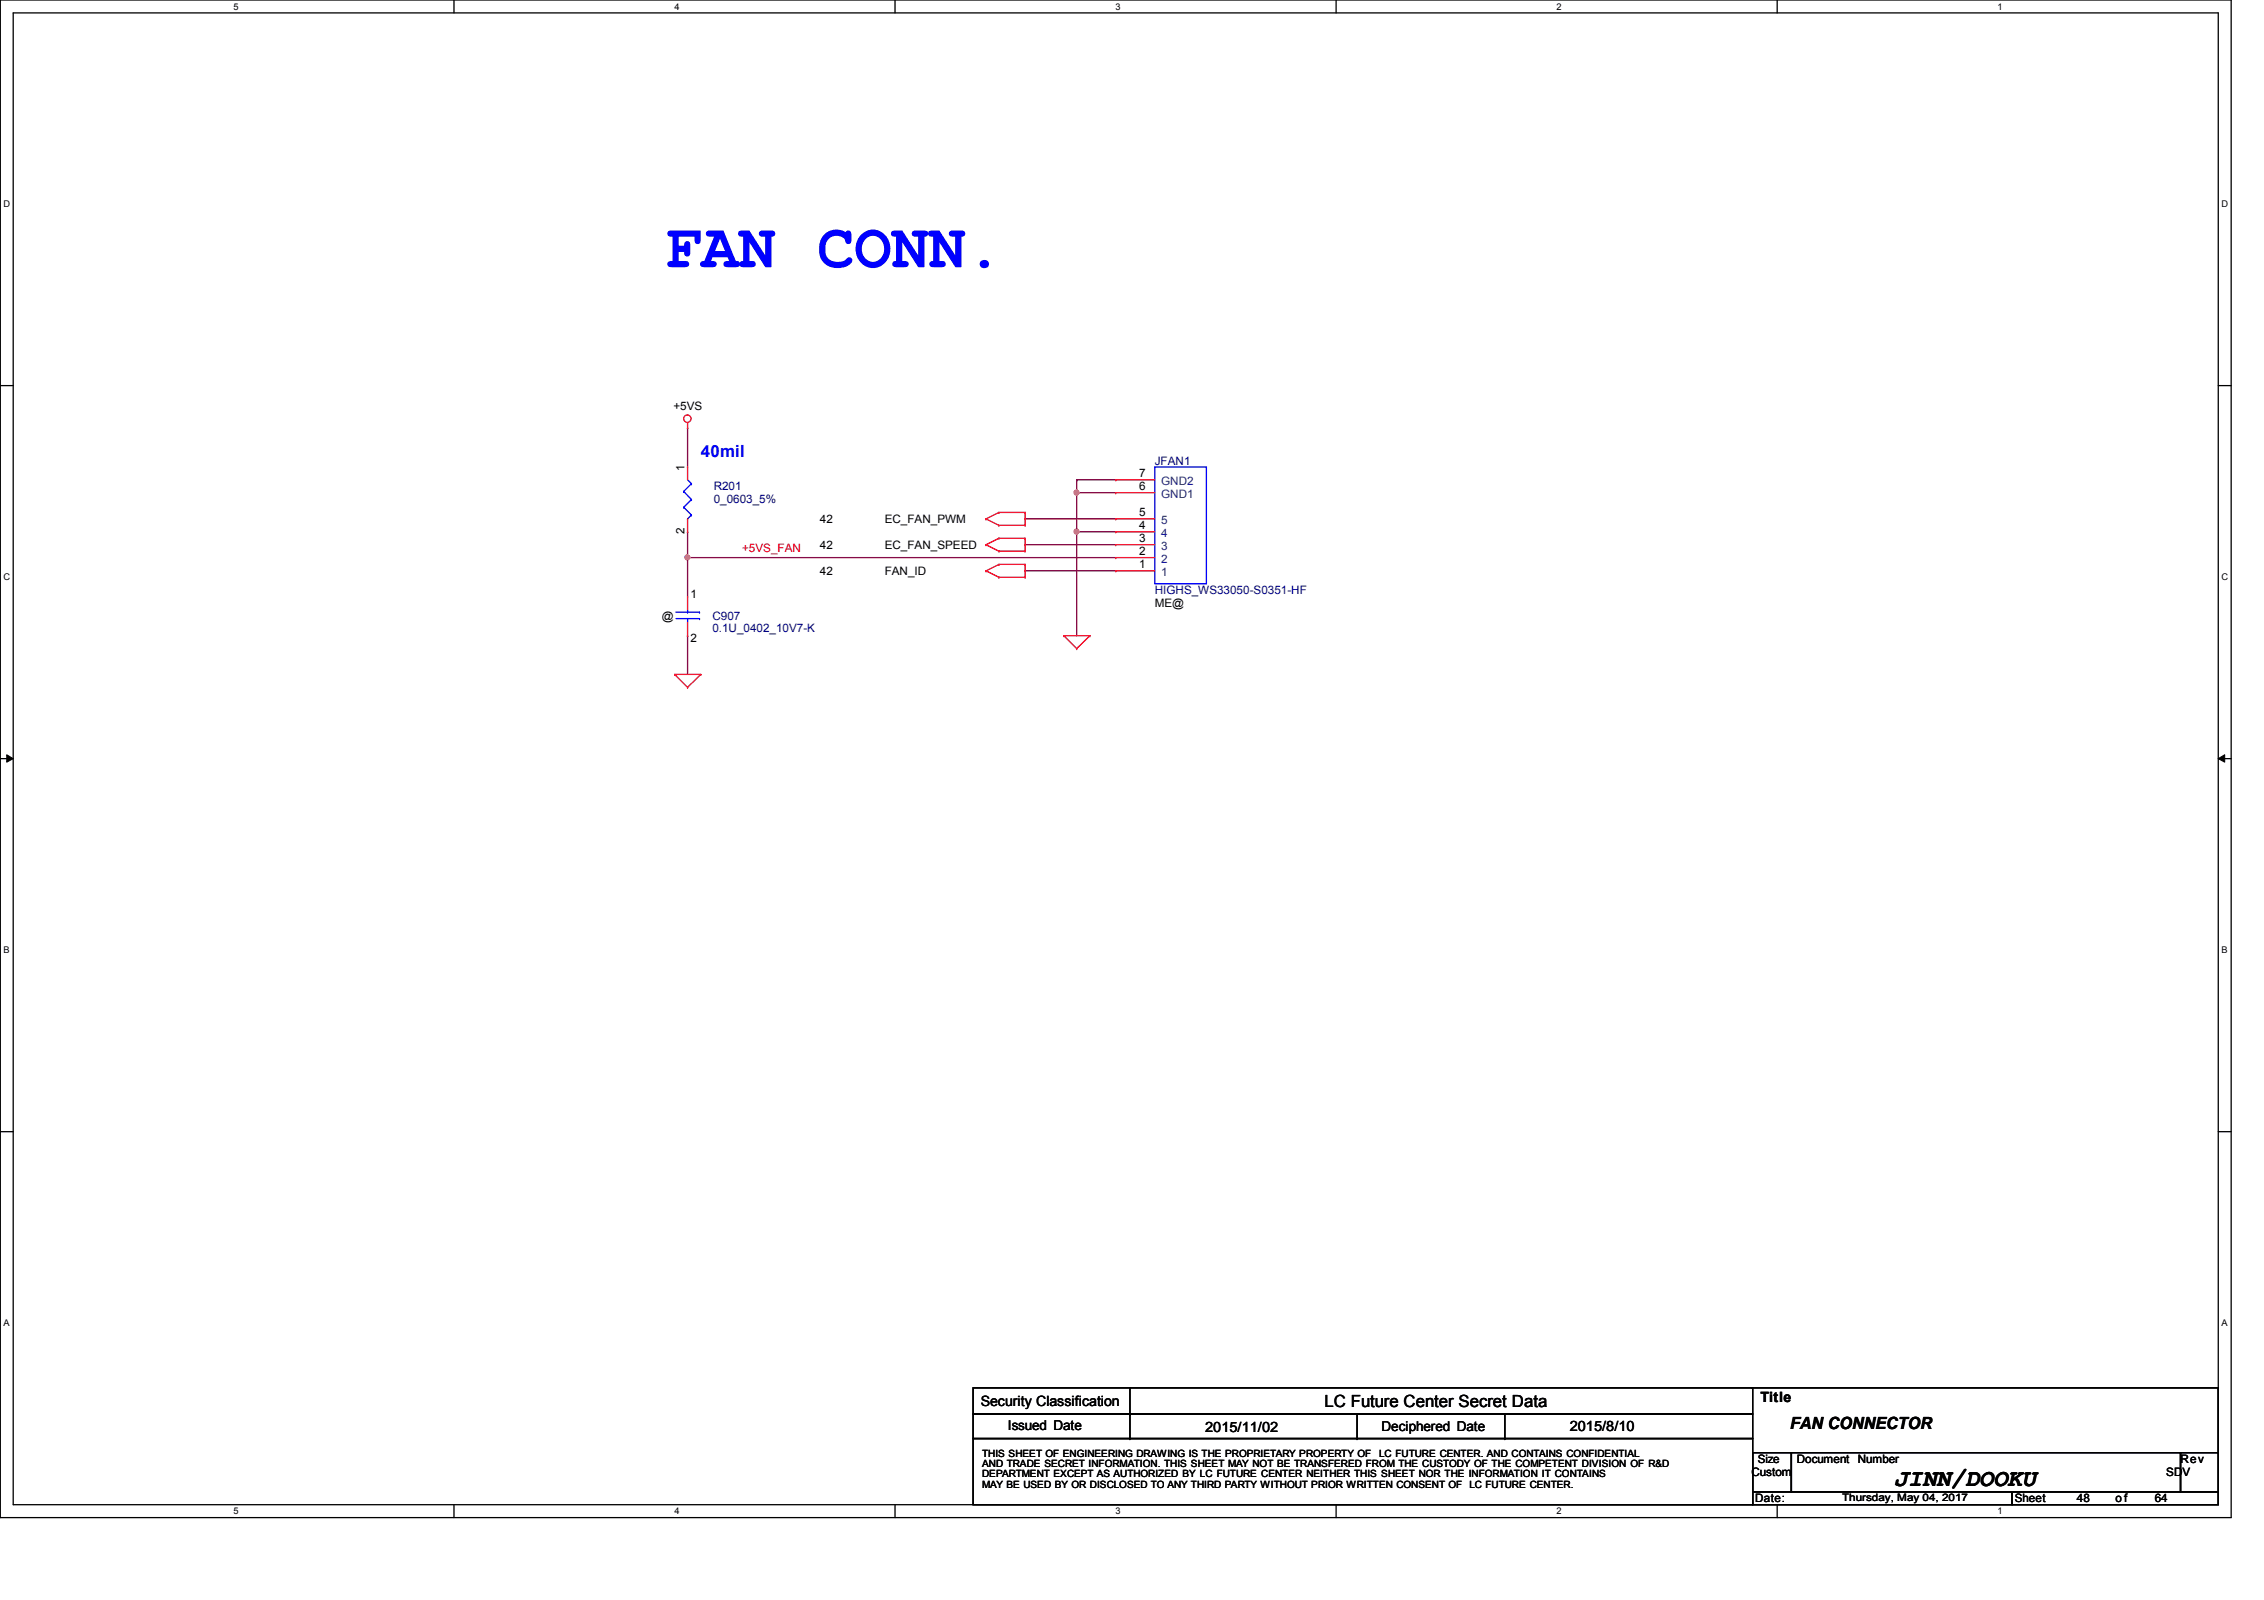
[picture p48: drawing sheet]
<svg xmlns="http://www.w3.org/2000/svg" width="297mm" height="210mm" viewBox="0 0 297 210" stroke-linecap="round" stroke-linejoin="round" font-family="sans-serif">
<defs><g id="words">
<text font-size="8.1" fill="#00f" x="87.2" y="35.1">FAN CONN.</text>
<text font-size="3.2" x="248.5" y="195">JINN/DOOKU</text>
<text font-size="2.2" fill="#00f" x="91.9" y="59.9">40mil</text>
<g font-size="2.2">
<text x="173.8" y="184.6">LC Future Center Secret Data</text>
<text x="234.9" y="187.5">FAN CONNECTOR</text>
</g>
<g font-size="1.9">
<text x="128.7" y="184.4">Security Classification</text>
<text x="231" y="183.9">Title</text>
<text x="158.1" y="187.9">2015/11/02</text>
<text x="205.9" y="187.7">2015/8/10</text>
</g>
<g font-size="1.8">
<text x="132.2" y="187.6">Issued Date</text>
<text x="181.3" y="187.8">Deciphered Date</text>
</g>
<g font-size="1.5">
<text x="88.3" y="53.8">+5VS</text>
<text x="89.8" y="61.8" transform="rotate(-90 89.8 61.8)">1</text>
<text x="149.5" y="64.3">6</text>
<text x="149.5" y="62.6">7</text>
<text x="89.8" y="70.1" transform="rotate(-90 89.8 70.1)">2</text>
<text x="107.6" y="68.6">42</text>
<text x="116.1" y="68.6">EC_FAN_PWM</text>
<text x="149.5" y="71.1">3</text>
<text x="149.5" y="69.4">4</text>
<text x="149.5" y="67.7">5</text>
<text x="107.6" y="72">42</text>
<text x="107.6" y="75.4">42</text>
<text x="116.1" y="72">EC_FAN_SPEED</text>
<text x="116.1" y="75.4">FAN_ID</text>
<text x="149.5" y="74.5">1</text>
<text x="149.5" y="72.8">2</text>
<text x="86.8" y="81.4">@</text>
<text x="90.6" y="78.4">1</text>
<text x="151.5" y="79.7">ME@</text>
<text x="90.6" y="84.2">2</text>
<text x="230.6" y="192">Size</text>
<text x="235.8" y="192">Document</text>
<text x="243.8" y="192">Number</text>
<text x="286.1" y="192">Rev</text>
<text x="229.8" y="193.7">Custom</text>
<text x="230.3" y="197.1">Date:</text>
<text x="264.3" y="197.1">Sheet</text>
<text x="272.5" y="197.1">48</text>
<text x="277.6" y="197.1">of</text>
<text x="282.7" y="197.1">64</text>
<text x="284.2" y="193.7">SDV</text>
</g>
<g font-size="1.5" fill="#000080">
<text x="93.6" y="64.3">R201</text>
<text x="151.5" y="61">JFAN1</text>
<text x="93.6" y="66">0_0603_5%</text>
<text x="151.5" y="78">HIGHS_WS33050-S0351-HF</text>
<text x="93.5" y="81.4">C907</text>
<text x="93.5" y="82.9">0.1U_0402_10V7-K</text>
</g>
<g font-size="1.5" fill="#004080">
<text x="152.4" y="65.4">GND1</text>
<text x="152.4" y="63.7">GND2</text>
<text x="152.4" y="70.5">4</text>
<text x="152.4" y="68.8">5</text>
<text x="152.4" y="75.6">1</text>
<text x="152.4" y="73.9">2</text>
<text x="152.4" y="72.2">3</text>
</g>
<text font-size="1.5" fill="#f00" x="97.4" y="72.4">+5VS_FAN</text>
<text font-size="1.4" x="241.7" y="196.9">Thursday, May 04, 2017</text>
<g font-size="1.3">
<text x="128.9" y="191.1">THIS SHEET OF ENGINEERING DRAWING IS THE PROPRIETARY PROPERTY OF</text>
<text x="180.9" y="191.1">LC FUTURE CENTER. AND CONTAINS CONFIDENTIAL</text>
<text x="128.9" y="192.4">AND TRADE SECRET INFORMATION. THIS SHEET MAY NOT BE TRANSFERED FROM THE CUSTODY OF THE COMPETENT DIVISION OF R&amp;D</text>
<text x="128.9" y="193.8">DEPARTMENT EXCEPT AS AUTHORIZED BY LC FUTURE CENTER NEITHER THIS SHEET NOR THE INFORMATION IT CONTAINS</text>
<text x="128.9" y="195.2">MAY BE USED BY OR DISCLOSED TO ANY THIRD PARTY WITHOUT PRIOR WRITTEN CONSENT OF</text>
<text x="192.8" y="195.2">LC FUTURE CENTER.</text>
</g>
<g font-size="1.2">
<text x="30.6" y="1.3">5</text>
<text x="88.5" y="1.3">4</text>
<text x="146.3" y="1.3">3</text>
<text x="204.2" y="1.3">2</text>
<text x="262.1" y="1.3">1</text>
<text x=".5" y="27.2">D</text>
<text x="291.5" y="27.2">D</text>
<text x=".5" y="76.1">C</text>
<text x="291.5" y="76.1">C</text>
<text x=".5" y="125.1">B</text>
<text x="291.5" y="125.1">B</text>
<text x=".5" y="174">A</text>
<text x="291.5" y="174">A</text>
<text x="30.6" y="198.7">5</text>
<text x="88.5" y="198.7">4</text>
<text x="146.3" y="198.7">3</text>
<text x="204.2" y="198.7">2</text>
<text x="262.1" y="198.7">1</text>
</g>
</g></defs>
<path d="M0 0h292.7v199.1h-292.7zM1.7 1.7h289.3v195.7h-289.3z" fill="none" stroke="#000" stroke-width=".17"/>
<g fill="#fff">
<path d="M30.6 .2h.7v1.3h-.7z"/>
<path d="M30.6 197.6h.7v1.3h-.7z"/>
</g>
<path d="M59.6 0v1.7M59.6 197.4v1.7" fill="none" stroke="#000" stroke-width=".17"/>
<g fill="#fff">
<path d="M88.5 .2h.6v1.3h-.6z"/>
<path d="M88.5 197.6h.6v1.3h-.6z"/>
</g>
<path d="M117.4 0v1.7M117.4 197.4v1.7" fill="none" stroke="#000" stroke-width=".17"/>
<g fill="#fff">
<path d="M146.3 .2h.7v1.3h-.7z"/>
<path d="M146.3 197.6h.7v1.3h-.7z"/>
</g>
<path d="M175.3 0v1.7M175.3 197.4v1.7" fill="none" stroke="#000" stroke-width=".17"/>
<g fill="#fff">
<path d="M204.2 .2h.6v1.3h-.6z"/>
<path d="M204.2 197.6h.6v1.3h-.6z"/>
</g>
<path d="M233.2 0v1.7M233.2 197.4v1.7" fill="none" stroke="#000" stroke-width=".17"/>
<g fill="#fff">
<path d="M262.1 .2h.6v1.3h-.6z"/>
<path d="M262.1 197.6h.6v1.3h-.6z"/>
<path d="M.5 26.1h.8v1.4h-.8z"/>
<path d="M291.5 26.1h.8v1.4h-.8z"/>
<path d="M.5 75h.8v1.4h-.8z"/>
<path d="M291.5 75h.8v1.4h-.8z"/>
</g>
<path d="M0 50.6h1.7M291 50.6h1.7" fill="none" stroke="#000" stroke-width=".17"/>
<g fill="#fff">
<path d="M.5 124h.7v1.3h-.7z"/>
<path d="M291.5 124h.7v1.3h-.7z"/>
</g>
<path d="M0 99.5h1.7M291 99.5h1.7" fill="none" stroke="#000" stroke-width=".17"/>
<path d="M.9 99l.8 .5-.8 .5zM291 99.5l.9-.5v1z" fill="#000"/>
<path d="M.9 99l.8 .5-.8 .5zM291 99.5l.9-.5v1z" fill="none" stroke="#000" stroke-width=".13"/>
<g fill="#fff">
<path d="M.5 172.9h.7v1.3h-.7z"/>
<path d="M291.5 172.9h.7v1.3h-.7z"/>
</g>
<path d="M0 148.5h1.7M291 148.5h1.7" fill="none" stroke="#000" stroke-width=".17"/>
<path d="M90.2 56.1h.1M90.2 56.1v5.2M90.2 69.8h.1M90.2 73.2h.1M90.2 69.8v3.4M90.2 73.2h56.2M134.5 74.9h.1M134.5 74.9h11.9M141.3 69.8h.1M141.3 69.8h5.1" fill="none" stroke="#800040" stroke-width=".17"/>
<circle cx="90.2" cy="73.1" r=".32" fill="#f0f"/>
<circle cx="90.2" cy="73.1" r=".32" fill="none" stroke="#f0f" stroke-width=".17"/>
<path d="M134.5 68.1h.1M134.5 71.5h.1M134.5 68.1h11.9M134.5 71.5h11.9M141.3 69.8h.1M141.3 69.8v13.6" fill="none" stroke="#800040" stroke-width=".17"/>
<circle cx="141.2" cy="69.7" r=".32" fill="#f0f"/>
<circle cx="141.2" cy="69.7" r=".32" fill="none" stroke="#f0f" stroke-width=".17"/>
<path d="M141.3 62.9h.1M141.3 62.9v1.7" fill="none" stroke="#800040" stroke-width=".17"/>
<circle cx="141.2" cy="64.6" r=".32" fill="#f0f"/>
<circle cx="141.2" cy="64.6" r=".32" fill="none" stroke="#f0f" stroke-width=".17"/>
<path d="M90.2 73.2h.1M90.2 73.2v5.1M141.3 62.9h.1M141.3 64.6h.1M141.3 62.9h5.1M141.3 64.6v5.2M141.3 64.6h5.1M90.2 83.4h.1M90.2 83.4v5.1" fill="none" stroke="#800040" stroke-width=".17"/>
<g fill="none" stroke="#f00" stroke-width=".17">
<path d="M90.2 56.1h.1M90.2 55.5v.6M90.2 61.3h.1M90.2 69.8h.1M90.2 78.3h.1M90.2 61.3v1.6M90.2 68.1v1.7M90.2 78.3v1.7M129.4 71.5h.1M129.4 68.1h.1M129.4 74.9h.1M129.4 71.5l1.7 .8"/>
<path d="M129.4 68.1l1.7 .8M129.4 74.9l1.7 .8M131.1 70.6h.1M131.1 72.3h.1M131.1 67.2h.1M131.1 68.9h.1M131.1 74h.1M131.1 75.7h.1M131.1 70.6l-1.7 .9M131.1 70.6h3.4M131.1 72.3h3.4M131.1 67.2l-1.7 .9"/>
<path d="M131.1 67.2h3.4M131.1 68.9h3.4M131.1 74l-1.7 .9M131.1 74h3.4M131.1 75.7h3.4M134.5 70.6h.1M134.5 72.3h.1M134.5 67.2h.1M134.5 68.9h.1M134.5 74h.1M134.5 75.7h.1M134.5 67.2v1.7"/>
<path d="M134.5 70.6v1.7M134.5 74v1.7M146.4 74.9h.1M146.4 73.2h.1M146.4 64.6h.1M146.4 62.9h.1M146.4 71.5h.1M146.4 69.8h.1M146.4 68.1h.1M146.4 74.9h5.1M146.4 73.2h5.1M146.4 64.6h5.1"/>
<path d="M146.4 62.9h5.1M146.4 71.5h5.1M146.4 69.8h5.1M146.4 68.1h5.1M88.5 88.5h.1M88.5 88.5h3.4M88.5 88.5l1.7 1.7M90.2 90.2h.1M90.2 83.4h.1M90.2 81.7v1.7M91.9 88.5h.1M91.9 88.5l-1.7 1.7"/>
<path d="M139.6 83.4h.1M139.6 83.4h3.4M139.6 83.4l1.7 1.7M141.3 85.1h.1M143 83.4h.1M143 83.4l-1.7 1.7"/>
<circle cx="90.2" cy="54.9" r=".49"/>
</g>
<g fill="none" stroke="#000" stroke-width=".17">
<path d="M127.7 182.1h102.3v3.4h-102.3zM127.7 185.5h102.3v3.2h-102.3zM127.7 188.7h102.3v8.7h-102.3zM148.2 185.5h.1M148.2 188.7h.1M148.2 182.1v6.6M178.1 188.7h.1M178.1 185.5v3.2M197.4 188.7h.1M197.4 185.5v3.2M229.8 182.1h61.2M230 190.6h5v5.1h-5z"/>
<path d="M230 195.7h34v1.7h-34zM235 190.6h51.1v5.1h-51.1zM264 195.7h27v1.7h-27zM286.1 190.6h4.9v5.1h-4.9zM291 182.1h.1M291 182.1v8.5"/>
</g>
<g fill="none" stroke="#00f" stroke-width=".17">
<path d="M89.7 64.5h.1M89.7 66.5h.1M89.7 64.5l1 1M89.7 66.5l1 1.1M90.2 68.1h.1M90.2 62.9l.5 .6M90.2 80v.3M90.7 63.5h.1M90.7 65.5h.1M90.7 67.6h.1M90.7 63.5l-1 1M90.7 65.5l-1 1"/>
<path d="M90.7 67.6l-.5 .5M151.5 61.3h6.8v15.3h-6.8zM88.7 81.2h3.1M88.7 80.3h3.1M90.2 80.3h.1M90.2 81.2h.1M90.2 81.2v.5M91.8 81.2h.1M91.8 80.3h.1"/>
</g>
<circle cx="90.2" cy="73.1" r=".32" fill="#f0f"/>
<circle cx="90.2" cy="73.1" r=".32" fill="none" stroke="#f0f" stroke-width=".17"/>
<circle cx="141.2" cy="69.7" r=".32" fill="#f0f"/>
<circle cx="141.2" cy="69.7" r=".32" fill="none" stroke="#f0f" stroke-width=".17"/>
<circle cx="141.2" cy="64.6" r=".32" fill="#f0f"/>
<circle cx="141.2" cy="64.6" r=".32" fill="none" stroke="#f0f" stroke-width=".17"/>
<use href="#words"/>
</svg>
